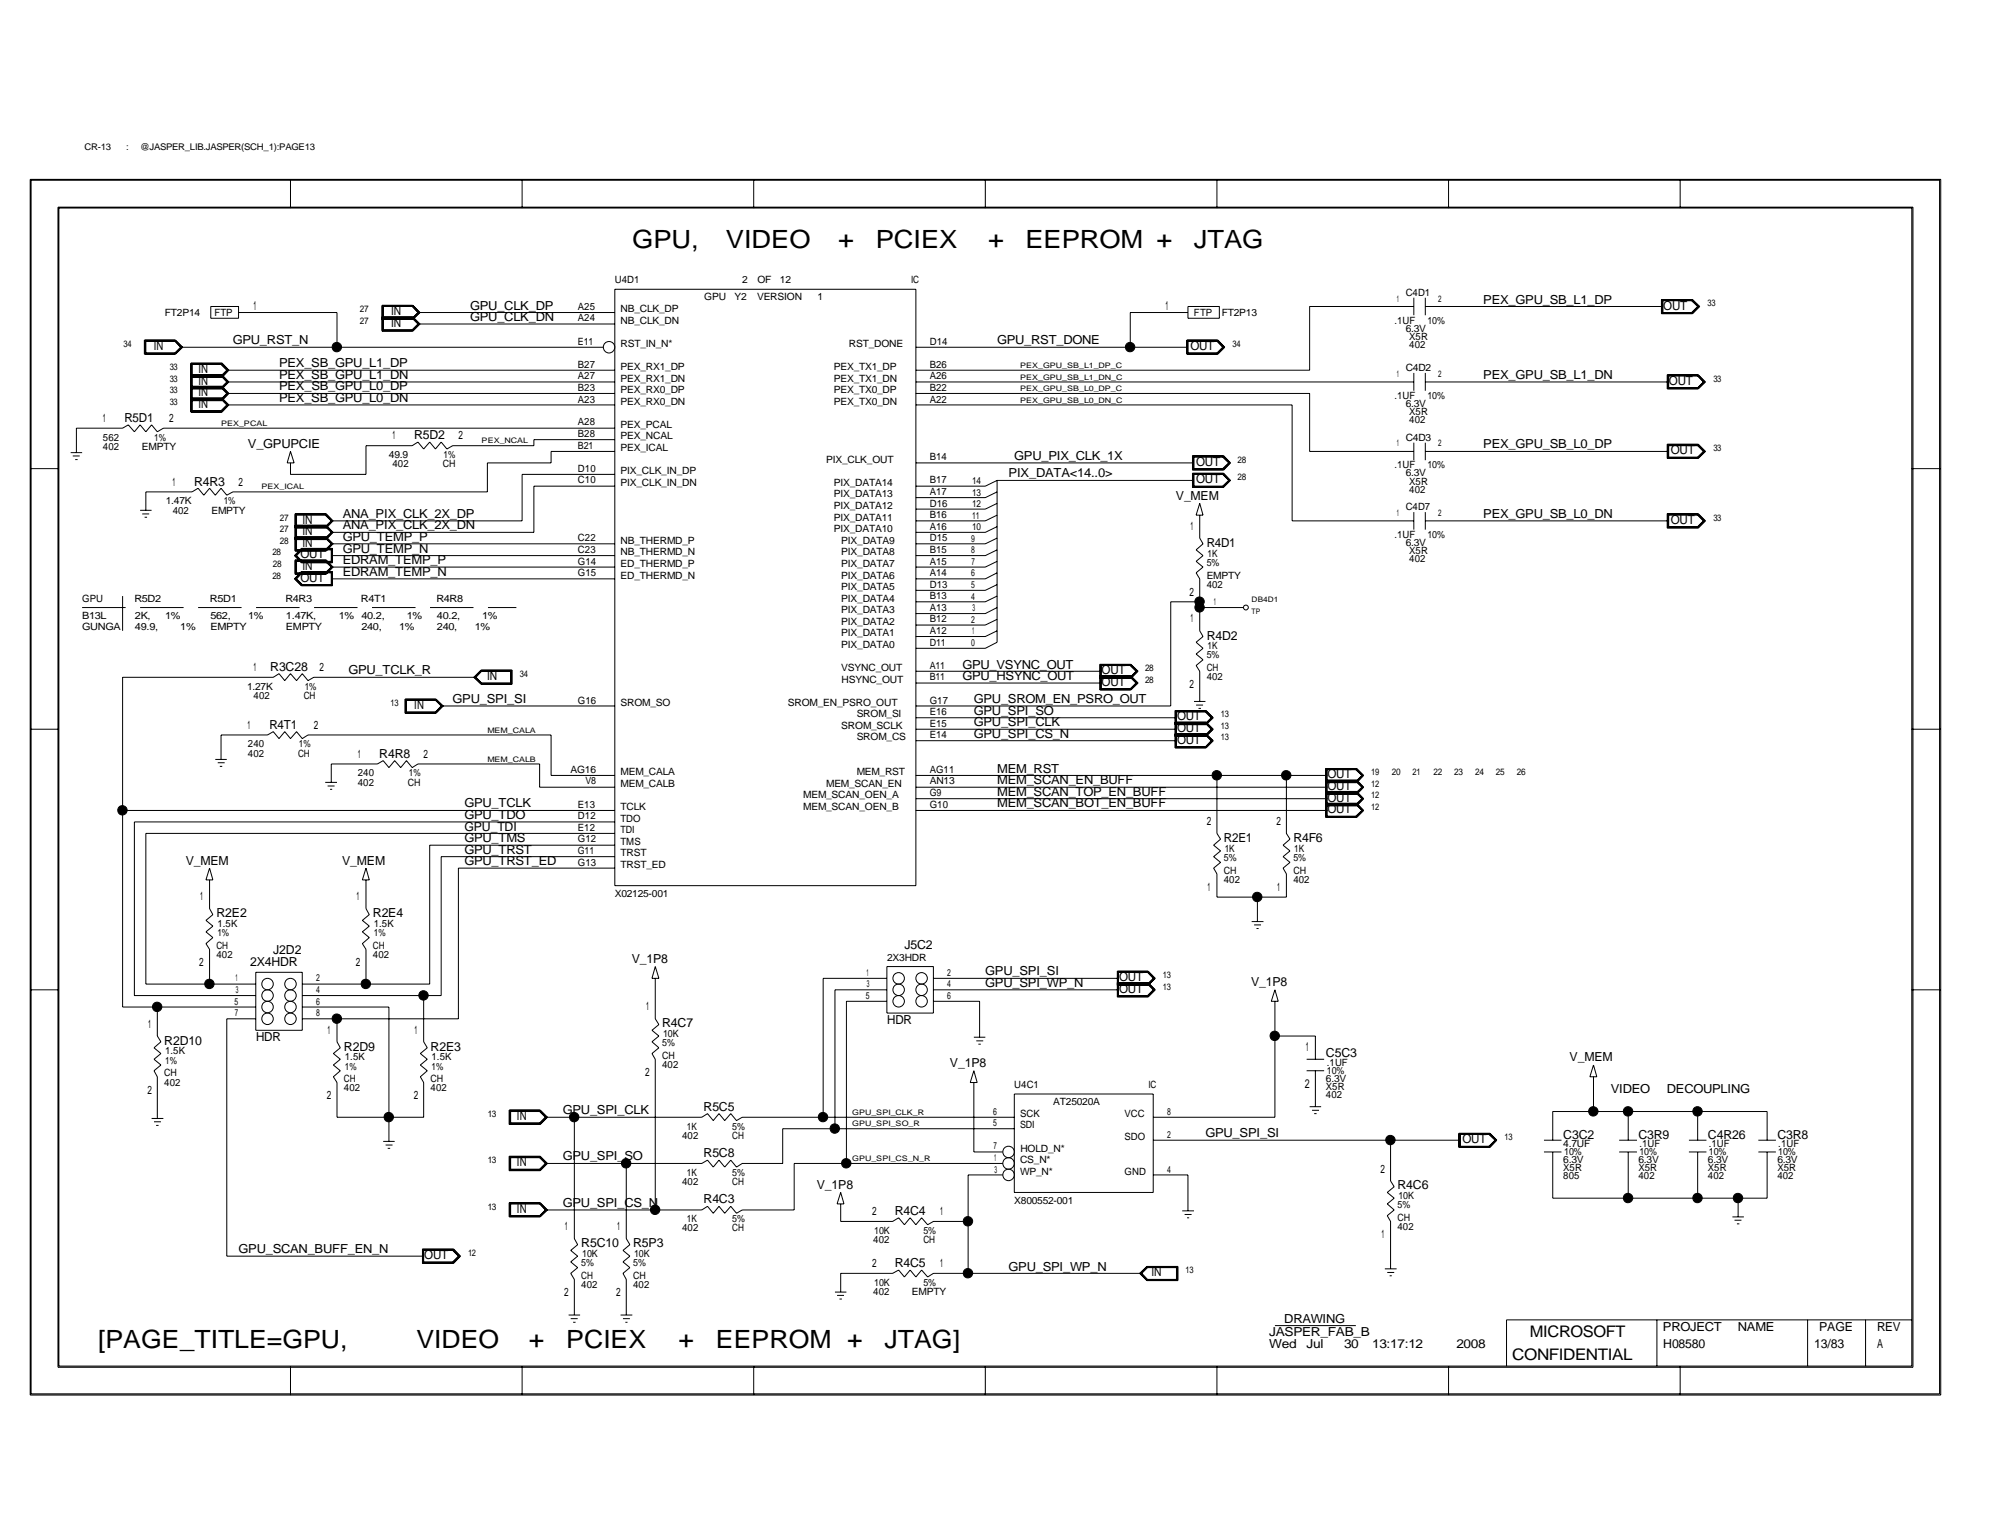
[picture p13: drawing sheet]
<svg xmlns="http://www.w3.org/2000/svg" width="279mm" height="216mm" viewBox="0 0 279 216" stroke-linecap="round" stroke-linejoin="round" font-family="sans-serif">
<defs><g id="words">
<g font-size="3.5">
<text x="88.6" y="34.8">GPU,</text>
<text x="101.8" y="34.8">VIDEO</text>
<text x="117.5" y="34.8">+</text>
<text x="122.8" y="34.8">PCIEX</text>
<text x="138.5" y="34.8">+</text>
<text x="143.8" y="34.8">EEPROM +</text>
<text x="167.4" y="34.8">JTAG</text>
<text x="13.8" y="189">[PAGE_TITLE=GPU,</text>
<text x="58.4" y="189">VIDEO</text>
<text x="74.1" y="189">+</text>
<text x="79.4" y="189">PCIEX</text>
<text x="95.1" y="189">+</text>
<text x="100.4" y="189">EEPROM +</text>
<text x="124" y="189">JTAG]</text>
</g>
<g font-size="2.2">
<text x="212" y="190.7">CONFIDENTIAL</text>
<text x="214.5" y="187.4">MICROSOFT</text>
</g>
<g font-size="1.7">
<text x="35.5" y="43.4">1</text>
<text x="54.8" y="45.8">IN</text>
<text x="54.8" y="44.2">IN</text>
<text x="65.9" y="45">GPU_CLK_DN</text>
<text x="65.9" y="43.4">GPU_CLK_DP</text>
<text x="163.4" y="43.4">1</text>
<text x="207.9" y="42.6">PEX_GPU_SB_L1_DP</text>
<text x="233.2" y="43.4">OUT</text>
<text x="21.5" y="49.1">IN</text>
<text x="27.8" y="52.3">IN</text>
<text x="27.8" y="53.9">IN</text>
<text x="32.6" y="48.3">GPU_RST_N</text>
<text x="39.1" y="53.1">PEX_SB_GPU_L1_DN</text>
<text x="39.1" y="51.5">PEX_SB_GPU_L1_DP</text>
<text x="139.8" y="48.3">GPU_RST_DONE</text>
<text x="166.9" y="49.1">OUT</text>
<text x="207.9" y="53.1">PEX_GPU_SB_L1_DN</text>
<text x="234" y="53.9">OUT</text>
<text x="17.4" y="59.1">R5D1</text>
<text x="27.8" y="57.2">IN</text>
<text x="27.8" y="55.5">IN</text>
<text x="39.1" y="56.4">PEX_SB_GPU_L0_DN</text>
<text x="39.1" y="54.7">PEX_SB_GPU_L0_DP</text>
<text x="34.8" y="62.8">V_GPUPCIE</text>
<text x="58" y="61.6">R5D2</text>
<text x="142.2" y="64.5">GPU_PIX_CLK_1X</text>
<text x="167.7" y="65.3">OUT</text>
<text x="207.9" y="62.9">PEX_GPU_SB_L0_DP</text>
<text x="234.2" y="63.7">OUT</text>
<text x="27.2" y="68.1">R4R3</text>
<text x="141.4" y="66.9">PIX_DATA&lt;14..0&gt;</text>
<text x="164.8" y="70.1">V_MEM</text>
<text x="167.7" y="67.7">OUT</text>
<text x="42.4" y="76.7">IN</text>
<text x="42.4" y="75.1">IN</text>
<text x="42.4" y="73.4">IN</text>
<text x="48" y="77.5">GPU_TEMP_N</text>
<text x="48" y="75.9">GPU_TEMP_P</text>
<text x="48" y="72.6">ANA_PIX_CLK_2X_DP</text>
<text x="48" y="74.2">ANA_PIX_CLK_2X_DN</text>
<text x="169.2" y="76.7">R4D1</text>
<text x="207.9" y="72.6">PEX_GPU_SB_L0_DN</text>
<text x="234.2" y="73.4">OUT</text>
<text x="42.1" y="81.5">OUT</text>
<text x="42.1" y="78.3">OUT</text>
<text x="42.4" y="79.9">IN</text>
<text x="48" y="80.7">EDRAM_TEMP_N</text>
<text x="48" y="79.1">EDRAM_TEMP_P</text>
<text x="169.2" y="89.7">R4D2</text>
<text x="37.9" y="94">R3C28</text>
<text x="48.9" y="94.5">GPU_TCLK_R</text>
<text x="68.3" y="95.3">IN</text>
<text x="134.9" y="93.7">GPU_VSYNC_OUT</text>
<text x="134.9" y="95.3">GPU_HSYNC_OUT</text>
<text x="154.4" y="94.5">OUT</text>
<text x="58.1" y="99.4">IN</text>
<text x="63.5" y="98.6">GPU_SPI_SI</text>
<text x="136.5" y="101.8">GPU_SPI_CLK</text>
<text x="136.5" y="100.2">GPU_SPI_SO</text>
<text x="136.5" y="98.6">GPU_SROM_EN_PSRO_OUT</text>
<text x="154.4" y="96.1">OUT</text>
<text x="165" y="101">OUT</text>
<text x="37.8" y="102.2">R4T1</text>
<text x="53.2" y="106.2">R4R8</text>
<text x="136.5" y="103.5">GPU_SPI_CS_N</text>
<text x="165" y="104.3">OUT</text>
<text x="165" y="102.7">OUT</text>
<text x="65.1" y="113.2">GPU_TCLK</text>
<text x="139.8" y="108.3">MEM_RST</text>
<text x="139.8" y="109.9">MEM_SCAN_EN_BUFF</text>
<text x="139.8" y="111.5">MEM_SCAN_TOP_EN_BUFF</text>
<text x="139.8" y="113.2">MEM_SCAN_BOT_EN_BUFF</text>
<text x="186.1" y="109.1">OUT</text>
<text x="186.1" y="112.4">OUT</text>
<text x="186.1" y="110.7">OUT</text>
<text x="65.1" y="114.8">GPU_TDO</text>
<text x="65.1" y="118.1">GPU_TMS</text>
<text x="65.1" y="119.7">GPU_TRST</text>
<text x="65.1" y="116.5">GPU_TDI</text>
<text x="171.6" y="118.1">R2E1</text>
<text x="181.3" y="118.1">R4F6</text>
<text x="186.1" y="114">OUT</text>
<text x="26" y="121.2">V_MEM</text>
<text x="48" y="121.2">V_MEM</text>
<text x="65.1" y="121.3">GPU_TRST_ED</text>
<text x="30.4" y="128.6">R2E2</text>
<text x="52.3" y="128.6">R2E4</text>
<text x="35.1" y="135.4">2X4HDR</text>
<text x="38.3" y="133.8">J2D2</text>
<text x="88.6" y="135">V_1P8</text>
<text x="126.8" y="133">J5C2</text>
<text x="138.1" y="136.7">GPU_SPI_SI</text>
<text x="156.9" y="137.5">OUT</text>
<text x="124.4" y="143.6">HDR</text>
<text x="138.1" y="138.3">GPU_SPI_WP_N</text>
<text x="156.9" y="139.1">OUT</text>
<text x="175.4" y="138.3">V_1P8</text>
<text x="23" y="146.5">R2D10</text>
<text x="35.9" y="146">HDR</text>
<text x="48.2" y="147.3">R2D9</text>
<text x="60.4" y="147.3">R2E3</text>
<text x="92.8" y="144">R4C7</text>
<text x="133.2" y="149.6">V_1P8</text>
<text x="183" y="147.3">1</text>
<text x="185.9" y="148.3">C5C3</text>
<text x="220" y="148.8">V_MEM</text>
<text x="98.6" y="155.7">R5C5</text>
<text x="182.9" y="152.5">2</text>
<text x="225.8" y="153.3">VIDEO</text>
<text x="233.7" y="153.3">DECOUPLING</text>
<text x="72.5" y="157">IN</text>
<text x="78.9" y="156.2">GPU_SPI_CLK</text>
<text x="169" y="159.5">GPU_SPI_SI</text>
<text x="205" y="160.3">OUT</text>
<text x="219.2" y="159.6">C3C2</text>
<text x="229.7" y="159.6">C3R9</text>
<text x="239.4" y="159.6">C4R26</text>
<text x="249.2" y="159.6">C3R8</text>
<text x="72.5" y="163.5">IN</text>
<text x="78.9" y="162.7">GPU_SPI_SO</text>
<text x="98.6" y="162.2">R5C8</text>
<text x="114.5" y="166.7">V_1P8</text>
<text x="195.9" y="166.8">R4C6</text>
<text x="72.5" y="170">IN</text>
<text x="78.9" y="169.2">GPU_SPI_CS_N</text>
<text x="98.6" y="168.7">R4C3</text>
<text x="125.4" y="170.3">R4C4</text>
<text x="33.4" y="175.7">GPU_SCAN_BUFF_EN_N</text>
<text x="59.5" y="176.5">OUT</text>
<text x="81.5" y="174.9">R5C10</text>
<text x="88.8" y="174.9">R5P3</text>
<text x="125.4" y="177.6">R4C5</text>
<text x="141.4" y="178.1">GPU_SPI_WP_N</text>
<text x="161.4" y="178.9">IN</text>
<text x="180" y="185.4">DRAWING</text>
<text x="177.9" y="189">Wed</text>
<text x="177.9" y="187.4">JASPER_FAB_B</text>
<text x="183.2" y="189">Jul</text>
<text x="188.4" y="189">30</text>
<text x="192.4" y="189">13:17:12</text>
<text x="204.2" y="189">2008</text>
<text x="233.1" y="186.6">PROJECT</text>
<text x="233.2" y="189">H08580</text>
<text x="243.6" y="186.6">NAME</text>
<text x="254.3" y="189">13/83</text>
<text x="255" y="186.6">PAGE</text>
<text x="263.1" y="189">A</text>
<text x="263.1" y="186.6">REV</text>
</g>
<g font-size="1.6">
<text x="14.4" y="59.2">1</text>
<text x="23.7" y="59.2">2</text>
<text x="55" y="61.6">1</text>
<text x="64.3" y="61.6">2</text>
<text x="24.2" y="68.1">1</text>
<text x="33.4" y="68.1">2</text>
<text x="166.9" y="74.3">1</text>
<text x="166.8" y="83.5">2</text>
<text x="166.9" y="87.2">1</text>
<text x="35.6" y="94.1">1</text>
<text x="44.8" y="94.1">2</text>
<text x="166.8" y="96.5">2</text>
<text x="34.7" y="102.2">1</text>
<text x="44" y="102.2">2</text>
<text x="50.2" y="106.3">1</text>
<text x="59.4" y="106.3">2</text>
<text x="169.2" y="115.7">2</text>
<text x="178.9" y="115.7">2</text>
<text x="169.3" y="124.9">1</text>
<text x="179.1" y="124.9">1</text>
<text x="28.1" y="126.2">1</text>
<text x="50" y="126.2">1</text>
<text x="27.9" y="135.5">2</text>
<text x="49.9" y="135.5">2</text>
<text x="90.6" y="141.6">1</text>
<text x="20.8" y="144.1">1</text>
<text x="45.9" y="144.9">1</text>
<text x="58.1" y="144.9">1</text>
<text x="20.7" y="153.3">2</text>
<text x="45.8" y="154.1">2</text>
<text x="58" y="154.1">2</text>
<text x="90.5" y="150.9">2</text>
<text x="193.5" y="164.4">2</text>
<text x="79.2" y="172.5">1</text>
<text x="86.5" y="172.5">1</text>
<text x="122.3" y="170.4">2</text>
<text x="131.8" y="170.4">1</text>
<text x="193.7" y="173.6">1</text>
<text x="122.3" y="177.7">2</text>
<text x="131.8" y="177.7">1</text>
<text x="79.1" y="181.7">2</text>
<text x="86.4" y="181.7">2</text>
</g>
<g font-size="1.4">
<text x="86.2" y="39.7">U4D1</text>
<text x="104.1" y="39.7">2</text>
<text x="106.2" y="39.7">OF</text>
<text x="109.3" y="39.7">12</text>
<text x="127.7" y="39.7">IC</text>
<text x="197.1" y="41.5">C4D1</text>
<text x="23.1" y="44.2">FT2P14</text>
<text x="30.1" y="44.2">FTP</text>
<text x="81" y="45">A24</text>
<text x="81" y="43.4">A25</text>
<text x="87" y="43.8">NB_CLK_DP</text>
<text x="87" y="45.4">NB_CLK_DN</text>
<text x="98.7" y="42.1">GPU</text>
<text x="103" y="42.1">Y2</text>
<text x="106.1" y="42.1">VERSION</text>
<text x="114.6" y="42.1">1</text>
<text x="167.4" y="44.2">FTP</text>
<text x="171.3" y="44.2">FT2P13</text>
<text x="195.5" y="45.4">.1UF</text>
<text x="197.1" y="46.5">6.3V</text>
<text x="197.6" y="47.7">X5R</text>
<text x="200.1" y="45.4">10%</text>
<text x="81" y="53.2">A27</text>
<text x="81" y="51.6">B27</text>
<text x="81" y="48.3">E11</text>
<text x="87" y="53.5">PEX_RX1_DN</text>
<text x="87" y="51.9">PEX_RX1_DP</text>
<text x="87" y="48.6">RST_IN_N*</text>
<text x="116.9" y="51.9">PEX_TX1_DP</text>
<text x="116.9" y="53.5">PEX_TX1_DN</text>
<text x="119" y="48.6">RST_DONE</text>
<text x="130.3" y="53.2">A26</text>
<text x="130.3" y="51.6">B26</text>
<text x="130.3" y="48.3">D14</text>
<text x="197.1" y="52">C4D2</text>
<text x="197.6" y="48.8">402</text>
<text x="81" y="59.6">A28</text>
<text x="81" y="56.4">A23</text>
<text x="81" y="54.8">B23</text>
<text x="87" y="55.1">PEX_RX0_DP</text>
<text x="87" y="56.7">PEX_RX0_DN</text>
<text x="87" y="60">PEX_PCAL</text>
<text x="116.9" y="56.7">PEX_TX0_DN</text>
<text x="116.9" y="55.1">PEX_TX0_DP</text>
<text x="130.3" y="56.4">A22</text>
<text x="130.3" y="54.8">B22</text>
<text x="195.5" y="55.9">.1UF</text>
<text x="197.1" y="57.1">6.3V</text>
<text x="197.6" y="59.4">402</text>
<text x="197.6" y="58.2">X5R</text>
<text x="200.1" y="55.9">10%</text>
<text x="14.4" y="63.1">402</text>
<text x="14.4" y="61.8">562</text>
<text x="19.9" y="63.1">EMPTY</text>
<text x="21.6" y="61.8">1%</text>
<text x="54.5" y="64.2">49.9</text>
<text x="55" y="65.5">402</text>
<text x="62.1" y="65.5">CH</text>
<text x="62.2" y="64.2">1%</text>
<text x="81" y="62.9">B21</text>
<text x="81" y="61.3">B28</text>
<text x="87" y="63.2">PEX_ICAL</text>
<text x="87" y="61.6">PEX_NCAL</text>
<text x="115.8" y="64.9">PIX_CLK_OUT</text>
<text x="130.3" y="64.5">B14</text>
<text x="195.5" y="65.7">.1UF</text>
<text x="197.1" y="61.8">C4D3</text>
<text x="200.1" y="65.7">10%</text>
<text x="23.2" y="70.7">1.47K</text>
<text x="31.4" y="70.7">1%</text>
<text x="81" y="67.8">C10</text>
<text x="81" y="66.2">D10</text>
<text x="87" y="66.5">PIX_CLK_IN_DP</text>
<text x="87" y="68.1">PIX_CLK_IN_DN</text>
<text x="116.9" y="68.1">PIX_DATA14</text>
<text x="116.9" y="69.7">PIX_DATA13</text>
<text x="116.9" y="71.3">PIX_DATA12</text>
<text x="130.3" y="71">D16</text>
<text x="130.3" y="69.4">A17</text>
<text x="130.3" y="67.8">B17</text>
<text x="136.3" y="71.1">12</text>
<text x="136.3" y="67.9">14</text>
<text x="136.3" y="69.5">13</text>
<text x="197.1" y="66.8">6.3V</text>
<text x="197.1" y="71.5">C4D7</text>
<text x="197.6" y="69.1">402</text>
<text x="197.6" y="67.9">X5R</text>
<text x="24.2" y="72">402</text>
<text x="29.6" y="72">EMPTY</text>
<text x="81" y="77.5">C23</text>
<text x="81" y="75.9">C22</text>
<text x="87" y="76.2">NB_THERMD_P</text>
<text x="87" y="77.9">NB_THERMD_N</text>
<text x="116.9" y="73">PIX_DATA11</text>
<text x="116.9" y="74.6">PIX_DATA10</text>
<text x="117.9" y="77.9">PIX_DATA8</text>
<text x="117.9" y="76.2">PIX_DATA9</text>
<text x="130.3" y="74.3">A16</text>
<text x="130.3" y="72.6">B16</text>
<text x="130.3" y="77.5">B15</text>
<text x="130.3" y="75.9">D15</text>
<text x="136.1" y="77.6">8</text>
<text x="136.1" y="75.9">9</text>
<text x="136.3" y="74.3">10</text>
<text x="136.3" y="72.7">11</text>
<text x="195.5" y="75.4">.1UF</text>
<text x="197.1" y="76.5">6.3V</text>
<text x="197.6" y="77.7">X5R</text>
<text x="200.1" y="75.4">10%</text>
<text x="81" y="80.8">G15</text>
<text x="81" y="79.2">G14</text>
<text x="87" y="81.1">ED_THERMD_N</text>
<text x="87" y="79.5">ED_THERMD_P</text>
<text x="117.9" y="82.7">PIX_DATA5</text>
<text x="117.9" y="79.5">PIX_DATA7</text>
<text x="117.9" y="81.1">PIX_DATA6</text>
<text x="130.3" y="82.4">D13</text>
<text x="130.3" y="80.8">A14</text>
<text x="130.3" y="79.2">A15</text>
<text x="136.1" y="80.8">6</text>
<text x="136.1" y="82.5">5</text>
<text x="136.2" y="79.2">7</text>
<text x="169.2" y="82.4">402</text>
<text x="169.2" y="79.3">5%</text>
<text x="169.2" y="81.1">EMPTY</text>
<text x="169.3" y="78">1K</text>
<text x="197.6" y="78.8">402</text>
<text x="11.5" y="84.3">GPU</text>
<text x="11.5" y="88.4">GUNGA</text>
<text x="11.5" y="86.8">B13L</text>
<text x="18.8" y="84.3">R5D2</text>
<text x="18.9" y="88.4">49.9,</text>
<text x="18.9" y="86.8">2K,</text>
<text x="23.2" y="86.8">1%</text>
<text x="25.3" y="88.4">1%</text>
<text x="29.4" y="84.3">R5D1</text>
<text x="29.5" y="88.4">EMPTY</text>
<text x="29.5" y="86.8">562,</text>
<text x="34.8" y="86.8">1%</text>
<text x="40" y="84.3">R4R3</text>
<text x="40.1" y="86.8">1.47K,</text>
<text x="40.1" y="88.4">EMPTY</text>
<text x="47.5" y="86.8">1%</text>
<text x="50.6" y="84.3">R4T1</text>
<text x="50.7" y="86.8">40.2,</text>
<text x="50.7" y="88.4">240,</text>
<text x="56" y="88.4">1%</text>
<text x="57" y="86.8">1%</text>
<text x="61.2" y="84.3">R4R8</text>
<text x="61.3" y="86.8">40.2,</text>
<text x="61.3" y="88.4">240,</text>
<text x="66.5" y="88.4">1%</text>
<text x="67.6" y="86.8">1%</text>
<text x="117.9" y="87.6">PIX_DATA2</text>
<text x="117.9" y="86">PIX_DATA3</text>
<text x="117.9" y="84.3">PIX_DATA4</text>
<text x="117.9" y="89.2">PIX_DATA1</text>
<text x="130.3" y="88.9">A12</text>
<text x="130.3" y="87.2">B12</text>
<text x="130.3" y="85.6">A13</text>
<text x="130.3" y="84">B13</text>
<text x="136.1" y="87.3">2</text>
<text x="136.1" y="84.1">4</text>
<text x="136.3" y="88.9">1</text>
<text x="136.3" y="85.7">3</text>
<text x="170.2" y="84.8">1</text>
<text x="117.9" y="90.8">PIX_DATA0</text>
<text x="117.9" y="94.1">VSYNC_OUT</text>
<text x="118" y="95.7">HSYNC_OUT</text>
<text x="130.3" y="95.4">B11</text>
<text x="130.3" y="90.5">D11</text>
<text x="130.3" y="93.8">A11</text>
<text x="136.1" y="90.6">0</text>
<text x="169.2" y="92.3">5%</text>
<text x="169.2" y="95.4">402</text>
<text x="169.2" y="94.1">CH</text>
<text x="169.3" y="91">1K</text>
<text x="34.6" y="96.7">1.27K</text>
<text x="35.6" y="98">402</text>
<text x="42.6" y="98">CH</text>
<text x="42.7" y="96.7">1%</text>
<text x="81" y="98.6">G16</text>
<text x="87" y="98.9">SROM_SO</text>
<text x="110.4" y="98.9">SROM_EN_PSRO_OUT</text>
<text x="120.1" y="100.6">SROM_SI</text>
<text x="130.3" y="98.6">G17</text>
<text x="130.3" y="101.9">E15</text>
<text x="130.3" y="100.2">E16</text>
<text x="34.8" y="104.8">240</text>
<text x="34.8" y="106.1">402</text>
<text x="41.8" y="106.1">CH</text>
<text x="41.9" y="104.8">1%</text>
<text x="117.9" y="102.2">SROM_SCLK</text>
<text x="120.1" y="103.8">SROM_CS</text>
<text x="130.3" y="103.5">E14</text>
<text x="50.2" y="108.8">240</text>
<text x="50.2" y="110.2">402</text>
<text x="57.2" y="110.2">CH</text>
<text x="57.3" y="108.8">1%</text>
<text x="80" y="108.4">AG16</text>
<text x="81" y="113.2">E13</text>
<text x="82.1" y="110">V8</text>
<text x="87" y="108.7">MEM_CALA</text>
<text x="87" y="110.3">MEM_CALB</text>
<text x="87" y="113.6">TCLK</text>
<text x="112.6" y="111.9">MEM_SCAN_OEN_A</text>
<text x="112.6" y="113.6">MEM_SCAN_OEN_B</text>
<text x="115.8" y="110.3">MEM_SCAN_EN</text>
<text x="120.1" y="108.7">MEM_RST</text>
<text x="130.3" y="108.4">AG11</text>
<text x="130.3" y="110">AN13</text>
<text x="130.3" y="111.6">G9</text>
<text x="130.3" y="113.2">G10</text>
<text x="81" y="119.7">G11</text>
<text x="81" y="116.5">E12</text>
<text x="81" y="114.9">D12</text>
<text x="81" y="118.1">G12</text>
<text x="87" y="115.2">TDO</text>
<text x="87" y="116.8">TDI</text>
<text x="87" y="118.4">TMS</text>
<text x="171.7" y="119.4">1K</text>
<text x="181.4" y="119.4">1K</text>
<text x="81" y="121.4">G13</text>
<text x="86.2" y="125.7">X02125-001</text>
<text x="87" y="121.7">TRST_ED</text>
<text x="87" y="120.1">TRST</text>
<text x="171.6" y="122.5">CH</text>
<text x="171.6" y="123.8">402</text>
<text x="171.6" y="120.7">5%</text>
<text x="181.3" y="123.8">402</text>
<text x="181.3" y="122.5">CH</text>
<text x="181.3" y="120.7">5%</text>
<text x="30.5" y="130">1.5K</text>
<text x="30.5" y="131.3">1%</text>
<text x="52.4" y="130">1.5K</text>
<text x="52.4" y="131.3">1%</text>
<text x="30.4" y="133.1">CH</text>
<text x="30.4" y="134.3">402</text>
<text x="33" y="137.6">1</text>
<text x="44.3" y="137.6">2</text>
<text x="52.3" y="133.1">CH</text>
<text x="52.3" y="134.3">402</text>
<text x="121.5" y="136.8">1</text>
<text x="124.4" y="134.7">2X3HDR</text>
<text x="132.8" y="136.8">2</text>
<text x="32.9" y="140.8">5</text>
<text x="32.9" y="142.5">7</text>
<text x="33.1" y="139.2">3</text>
<text x="44.3" y="139.2">4</text>
<text x="44.3" y="142.5">8</text>
<text x="44.3" y="140.8">6</text>
<text x="121.4" y="140">5</text>
<text x="121.5" y="138.4">3</text>
<text x="132.8" y="138.4">4</text>
<text x="132.8" y="140">6</text>
<text x="23.2" y="147.8">1.5K</text>
<text x="23.2" y="149.1">1%</text>
<text x="48.3" y="148.6">1.5K</text>
<text x="48.3" y="149.9">1%</text>
<text x="60.5" y="149.9">1%</text>
<text x="60.5" y="148.6">1.5K</text>
<text x="92.8" y="146.7">5%</text>
<text x="92.8" y="148.5">CH</text>
<text x="92.8" y="149.8">402</text>
<text x="93" y="145.4">10K</text>
<text x="186" y="149.4">.1UF</text>
<text x="23" y="152.2">402</text>
<text x="23" y="150.9">CH</text>
<text x="48.2" y="153">402</text>
<text x="48.2" y="151.7">CH</text>
<text x="60.4" y="151.7">CH</text>
<text x="60.4" y="153">402</text>
<text x="142.2" y="152.5">U4C1</text>
<text x="147.7" y="154.9">AT25020A</text>
<text x="161" y="152.5">IC</text>
<text x="185.9" y="152.9">X5R</text>
<text x="185.9" y="151.7">6.3V</text>
<text x="185.9" y="154">402</text>
<text x="186" y="150.6">10%</text>
<text x="95.6" y="159.7">402</text>
<text x="96.3" y="158.4">1K</text>
<text x="102.7" y="158.4">5%</text>
<text x="102.7" y="159.7">CH</text>
<text x="139.2" y="156.3">6</text>
<text x="139.2" y="157.9">5</text>
<text x="139.3" y="161.1">7</text>
<text x="143" y="158.2">SDI</text>
<text x="143" y="156.6">SCK</text>
<text x="143" y="161.5">HOLD_N*</text>
<text x="157.6" y="159.8">SDO</text>
<text x="157.6" y="156.6">VCC</text>
<text x="163.6" y="159.5">2</text>
<text x="163.6" y="156.3">8</text>
<text x="219.2" y="160.8">4.7UF</text>
<text x="219.3" y="161.9">10%</text>
<text x="229.8" y="161.9">10%</text>
<text x="229.8" y="160.8">.1UF</text>
<text x="239.6" y="160.8">.1UF</text>
<text x="239.6" y="161.9">10%</text>
<text x="249.3" y="161.9">10%</text>
<text x="249.3" y="160.8">.1UF</text>
<text x="95.6" y="166.2">402</text>
<text x="96.3" y="164.8">1K</text>
<text x="102.7" y="164.8">5%</text>
<text x="102.7" y="166.2">CH</text>
<text x="139.4" y="162.7">1</text>
<text x="139.4" y="164.4">3</text>
<text x="143" y="164.7">WP_N*</text>
<text x="143" y="163.1">CS_N*</text>
<text x="157.6" y="164.7">GND</text>
<text x="163.6" y="164.4">4</text>
<text x="219.2" y="165.4">805</text>
<text x="219.2" y="164.2">X5R</text>
<text x="219.2" y="163.1">6.3V</text>
<text x="229.7" y="164.2">X5R</text>
<text x="229.7" y="163.1">6.3V</text>
<text x="229.7" y="165.4">402</text>
<text x="239.4" y="165.4">402</text>
<text x="239.4" y="164.2">X5R</text>
<text x="239.4" y="163.1">6.3V</text>
<text x="249.2" y="164.2">X5R</text>
<text x="249.2" y="163.1">6.3V</text>
<text x="249.2" y="165.4">402</text>
<text x="95.6" y="172.6">402</text>
<text x="96.3" y="171.4">1K</text>
<text x="102.7" y="172.6">CH</text>
<text x="102.7" y="171.4">5%</text>
<text x="122.6" y="173">10K</text>
<text x="129.5" y="173">5%</text>
<text x="142.2" y="168.7">X800552-001</text>
<text x="195.9" y="169.4">5%</text>
<text x="195.9" y="172.5">402</text>
<text x="195.9" y="171.2">CH</text>
<text x="196" y="168.1">10K</text>
<text x="81.5" y="179.3">CH</text>
<text x="81.5" y="177.5">5%</text>
<text x="81.6" y="176.2">10K</text>
<text x="88.8" y="179.3">CH</text>
<text x="88.8" y="177.5">5%</text>
<text x="88.9" y="176.2">10K</text>
<text x="122.4" y="174.3">402</text>
<text x="129.5" y="174.3">CH</text>
<text x="81.5" y="180.6">402</text>
<text x="88.8" y="180.6">402</text>
<text x="122.4" y="181.6">402</text>
<text x="122.6" y="180.3">10K</text>
<text x="127.8" y="181.6">EMPTY</text>
<text x="129.5" y="180.3">5%</text>
</g>
<g font-size="1.3">
<text x="11.9" y="21">CR-13</text>
<text x="17.7" y="21">:</text>
<text x="19.6" y="21">@JASPER_LIB.JASPER(SCH_1):PAGE13</text>
<text x="50.5" y="45.4">27</text>
<text x="50.5" y="43.8">27</text>
<text x="195.8" y="42.3">1</text>
<text x="201.6" y="42.3">2</text>
<text x="239.4" y="42.9">33</text>
<text x="17.3" y="48.6">34</text>
<text x="23.8" y="53.5">33</text>
<text x="23.8" y="51.9">33</text>
<text x="172.8" y="48.6">34</text>
<text x="195.8" y="52.8">1</text>
<text x="201.6" y="52.8">2</text>
<text x="240.2" y="53.5">33</text>
<text x="23.8" y="56.7">33</text>
<text x="23.8" y="55.1">33</text>
<text x="173.5" y="64.9">28</text>
<text x="195.8" y="62.6">1</text>
<text x="201.6" y="62.6">2</text>
<text x="240.2" y="63.2">33</text>
<text x="173.5" y="67.3">28</text>
<text x="38.2" y="77.9">28</text>
<text x="39.2" y="73">27</text>
<text x="39.2" y="74.6">27</text>
<text x="39.2" y="76.2">28</text>
<text x="195.8" y="72.3">1</text>
<text x="201.6" y="72.3">2</text>
<text x="240.2" y="73">33</text>
<text x="38.2" y="81.1">28</text>
<text x="38.3" y="79.5">28</text>
<text x="72.9" y="94.9">34</text>
<text x="160.5" y="95.7">28</text>
<text x="160.5" y="94.1">28</text>
<text x="54.7" y="98.9">13</text>
<text x="171.2" y="100.6">13</text>
<text x="171.2" y="102.2">13</text>
<text x="171.2" y="103.8">13</text>
<text x="192.2" y="110.3">12</text>
<text x="192.2" y="111.9">12</text>
<text x="192.2" y="113.6">12</text>
<text x="192.2" y="108.7">19</text>
<text x="195.1" y="108.7">20</text>
<text x="198" y="108.7">21</text>
<text x="201" y="108.7">22</text>
<text x="203.9" y="108.7">23</text>
<text x="206.8" y="108.7">24</text>
<text x="209.7" y="108.7">25</text>
<text x="212.6" y="108.7">26</text>
<text x="163" y="137.1">13</text>
<text x="163" y="138.7">13</text>
<text x="68.4" y="156.6">13</text>
<text x="210.9" y="159.8">13</text>
<text x="68.4" y="163.1">13</text>
<text x="68.4" y="169.6">13</text>
<text x="65.6" y="176.1">12</text>
<text x="166.2" y="178.5">13</text>
</g>
<g font-size="1.1">
<text x="143" y="53.2">PEX_GPU_SB_L1_DN_C</text>
<text x="143" y="51.6">PEX_GPU_SB_L1_DP_C</text>
<text x="31" y="59.7">PEX_PCAL</text>
<text x="143" y="54.8">PEX_GPU_SB_L0_DP_C</text>
<text x="143" y="56.5">PEX_GPU_SB_L0_DN_C</text>
<text x="67.5" y="62.1">PEX_NCAL</text>
<text x="36.7" y="68.6">PEX_ICAL</text>
<text x="175.5" y="84.4">DB4D1</text>
<text x="175.5" y="86">TP</text>
<text x="68.3" y="106.8">MEM_CALB</text>
<text x="68.3" y="102.7">MEM_CALA</text>
<text x="119.5" y="157.9">GPU_SPI_SO_R</text>
<text x="119.5" y="156.3">GPU_SPI_CLK_R</text>
<text x="119.5" y="162.8">GPU_SPI_CS_N_R</text>
</g>
</g></defs>
<path d="M11.5 85.2h60.9M17.2 83.6v4.8" fill="none" stroke="#000" stroke-width=".14" stroke-dasharray="6.1 2" stroke-linecap="butt"/>
<g fill="none" stroke="#000" stroke-width=".14">
<path d="M4.2 25.1h267.9v170.5h-267.9zM4.4 25.3h267.5v170.1h-267.5zM8.1 29h260.1v162.7h-260.1zM8.3 29.2h259.7v162.3h-259.7zM40.7 25.1v4.1M73.2 25.1v4.1M105.7 25.1v4.1M138.1 25.1v4.1M170.6 25.1v4.1M203.1 25.1v4.1M235.5 25.1v4.1M20.2 47.7h4.4l1 1-1 1h-4.4z"/>
<path d="M20.3 47.7h4.3l.9 1-.9 .9h-4.3zM20.4 47.8h4.2l.8 .9-.8 .8h-4.2zM20.4 47.8h4.1l.8 .9-.8 .8h-4.1zM25.3 48.7h59.3M26.8 52.5h4.3l1 1.1-1 .9h-4.3M26.8 52.9h4.3l1-1-1-1h-4.3v6.9h4.3l1-1-1-1h-4.3M26.8 54.1h4.3l1 1.1-1 1h-4.3M26.8 52.6h4.3l.9 1-.9 .9h-4.3M26.8 52.9h4.3l.9-1-.9-.9h-4.3v6.7h4.3l.9-.9-.9-1h-4.3M26.8 54.2h4.3l.9 1-.9 .9h-4.3M26.9 52.7h4.1l.9 .9-.9 .8h-4.1M26.9 52.8h4.1l.9-.9-.9-.8h-4.1v6.6h4.1l.9-.9-.9-.9h-4.1"/>
<path d="M26.9 54.3h4.1l.9 .9-.9 .8h-4.1M26.9 54.4h4.1M26.9 52.7h4.1M26.9 56h4.1M29.5 43h3.9v1.6h-3.9zM31 52.7l.8 .9M31 54.4l.8 .8M31 56l.8 .8M31.8 51.9h54.4M31.8 53.6h54.4M31.8 55.2h54.4M31.8 56.8h54.4"/>
<path d="M31.8 51.9l-.8-.8h-4.1v6.5h4.1l.8-.8M31.8 53.6l-.8 .8M31.8 51.9l-.8 .8M31.8 55.2l-.8 .8M33.4 43.8h13.8v4.9M53.6 44.4h4.3l1 1-1 1h-4.3v-3.6h4.3l1 1-1 1h-4.3M53.6 44.5h4.3l.9 .9-.9 1h-4.3v-3.6h4.3l.9 1-.9 .9h-4.3M53.7 44.5h4.1l.9 .9-.9 .9h-4.1v-3.4h4.1l.9 .9-.9 .9h-4.1M53.7 44.6h4.1M57.8 44.6l.8 .8M58.6 43.8h27.6M58.6 43.8l-.8-.8h-4.1v3.2h4.1l.8-.8"/>
<path d="M58.6 45.4h27.6M58.6 43.8l-.8 .8M86.2 40.6h42.2v83.6h-42.2zM128.4 53.6h69.8M128.4 55.2h55.2v8.1h14.6M128.4 56.8h52.7v16.2h17.1M128.4 48.7h38.1M166.4 47.7h4.3l1 1-1 1h-4.3zM166.4 47.7h4.3l.9 1-.9 .9h-4.3zM166.5 47.8h4.1l.9 .9-.9 .8h-4.1zM166.5 43.8h-8v4.9M166.5 43h4.4v1.6h-4.4z"/>
<path d="M166.5 47.8h4.1l.8 .9-.8 .8h-4.1zM198.2 43h-14.6v8.9h-55.2M198.2 41.7v2.5M198.2 52.3v2.5M199.8 43h33.3M199.8 53.6h34.1M199.8 41.7v2.5M199.8 52.3v2.5M232.9 42h4.4l1 1-1 1h-4.4zM233 42h4.2l1 1-1 .9h-4.2zM233 42.1h4.2l.9 .9-.9 .9h-4.2zM233.1 42.2h4.1l.8 .8-.8 .8h-4.1z"/>
<path d="M233.7 52.5h4.4l1 1.1-1 .9h-4.4zM233.8 52.6h4.2l1 1-1 .9h-4.2zM233.8 52.7h4.2l.9 .9-.9 .8h-4.2zM233.9 52.7h4.1l.8 .9-.8 .8h-4.1zM4.2 65.7h4.1M9.9 63.5h1.6M10.2 63.9h1M10.5 64.4h.4M19.6 71.5h1.7M19.9 72.1h1M20.3 72.5h.3M40.7 63.3l.5 1.6h-.9z"/>
<path d="M41.4 74h4.3l1-1-1-1h-4.3v5.3h4.3l1-1.1-1-.9h-4.3M41.4 78.5h4.3l1 1-1 1h-4.3zM41.4 73.6h4.3l1 1-1 1h-4.3M41.4 74h4.3l.9-1-.9-.9h-4.3v5.1h4.3l.9-1-.9-.9h-4.3M41.4 78.6h4.3l.9 .9-.9 .9h-4.3zM41.4 73.7h4.3l.9 .9-.9 1h-4.3M41.4 77.9l.9-.9h4.2v1.8h-4.2zM41.5 73.9h4.1l.9-.9-.9-.9h-4.1v5h4.1l.9-.9-.9-.8h-4.1M41.5 78.6h4.1l.9 .9-.9 .9h-4.1zM41.5 73.7h4.1l.9 .9-.9 .9h-4.1M41.6 73.8h4M41.6 75.4h4"/>
<path d="M42.2 76.9h4.4v2h-4.4l-.9-1zM42.3 77h4.3v1.8h-4.3l-.9-.9zM42.4 77.1l-.8 .8 .8 .8M45.6 73.8l.8 .8M45.6 75.4l.8 .8M45.6 78.7l.8 .8M46.4 73l-.8-.8h-4v4.9h4.8v1.6h-4.8v1.6h4.8v1.7h-4l-.8-.8 .8-.9M46.4 76.2h39.8M46.4 77.9h39.8M46.4 79.5h39.8M46.4 73l-.8 .8M46.4 74.6l-.8 .8"/>
<path d="M46.4 76.2l-.8 .9M46.4 79.5l-.8 .8M86.2 63.3h-8.9v1.6h-9v4.1h-35.7l-.8 .4-.8-.9-.8 .9-.8-.9-.8 .9-.8-.9-.9 .5h-6.5v2.5M86.2 61.6h-11.4v.9h-11.3l-.8 .4-.9-.9-.8 .9-.8-.9-.8 .9-.8-.9-.8 .5h-6.5v4h-10.6v-1.6M86.2 60h-63.3l-.8 .5-.8-.9-.9 .9-.8-.9-.8 .9-.8-.9-.8 .4h-6.5v3.5M86.2 68.2h-11.4v6.4h-28.4M86.2 66.5h-13v6.5h-26.8M128.4 64.9h39M139.8 67.4l-1.7 .8h-9.7M139.8 75.4l-1.7 .8h-9.7M139.8 77.1l-1.7 .8h-9.7M139.8 78.7l-1.7 .8h-9.7"/>
<path d="M139.8 69l-1.7 .8h-9.7M139.8 70.6l-1.7 .8h-9.7M139.8 72.2l-1.7 .8h-9.7M139.8 73.8l-1.7 .8h-9.7M139.8 67.4v22.6l-1.7 .9h-9.7M139.8 67.4h27.6M167.2 63.9h4.3l1 1-1 1h-4.3zM167.2 66.3h4.3l1 1.1-1 .9h-4.3zM167.2 64h4.3l.9 .9-.9 .9h-4.3zM167.2 66.4h4.3l.9 1-.9 .9h-4.3zM167.3 64h4.1l.9 .9-.9 .9h-4.1zM167.3 66.5h4.1l.9 .9-.9 .8h-4.1z"/>
<path d="M167.4 66.5h4l.9 .9-.9 .8h-4zM167.4 64.1h4l.9 .8-.9 .8h-4zM168.2 72.2v3.2l.5 .8-1 .9 1 .8-1 .8 1 .8-1 .8 .5 .9v7.2l.5 .8-1 .8 1 .9-1 .8 1 .8-1 .8 .5 .8v4.2M168.2 70.6l.5 1.6h-1zM198.2 62.1v2.4M198.2 71.8v2.5M199.8 63.3h34.1M199.8 73h34.1M199.8 62.1v2.4M199.8 71.8v2.5M233.7 62.3h4.4l1 1-1 1h-4.4zM233.7 72h4.4l1 1-1 1h-4.4z"/>
<path d="M233.8 62.3h4.2l1 1-1 .9h-4.2zM233.8 72.1h4.2l1 .9-1 1h-4.2zM233.8 62.4h4.2l.9 .9-.9 .8h-4.2zM233.8 72.1h4.2l.9 .9-.9 .9h-4.2zM233.9 72.2h4.1l.8 .8-.8 .8h-4.1zM233.9 62.5h4.1l.8 .8-.8 .8h-4.1zM268 65.7h4.1M41.4 81.2l.9-.9h4.2v1.7h-4.2zM42.2 80.1h4.4v2h-4.4l-.9-.9zM42.3 80.2h4.3v1.9h-4.3l-.9-.9zM46.4 81.2h39.8M56.8 98h4.3l1 1-1 1h-4.3z"/>
<path d="M56.9 98h4.2l.9 1-.9 .9h-4.2zM56.9 98.1h4.1l.9 .9-.9 .9h-4.1zM57 98.2h4l.8 .8-.8 .8h-4zM61.8 99h24.4M66.7 95h-22.7l-.8 .4-.8-1-.8 1-.9-1-.8 1-.8-1-.8 .6h-21.1v46.2h18.7M67.4 93.9h4.4v2h-4.4l-1-.9zM67.5 94h4.2v1.9h-4.2l-1-.9zM67.5 94.1h4.1v1.7h-4.1l-.9-.8zM67.5 94.1h4.1v1.7h-4.1l-.8-.8zM128.4 95.8h26M128.4 94.1h26M139.8 80.3l-1.7 .9h-9.7"/>
<path d="M139.8 82l-1.7 .8h-9.7M139.8 83.6l-1.7 .8h-9.7M139.8 85.2l-1.7 .8h-9.7M139.8 88.4l-1.7 .8h-9.7M139.8 86.8l-1.7 .8h-9.7M154.2 94.7h4.3l1.1 1.1-1.1 .9h-4.3v-3.6h4.3l1.1 1-1.1 1h-4.3M154.3 94.8h4.2l.9 1-.9 .9h-4.2v-3.5h4.2l.9 .9-.9 1h-4.2M154.3 94.9h4.2l.8 .9-.8 .8h-4.2v-3.3h4.2l.8 .8-.8 .9h-4.2M154.4 95h4.1M154.4 93.3h4.1l.8 .8-.8 .9 .8 .8-.8 .8h-4.1zM167.4 98.3h1.6M167.7 98.8h1"/>
<path d="M168 99.3h.4M168.2 85.2h6.1M168.2 84.4h-4.1v14.6h-35.7M4.2 102.2h4.1M17.2 113.6h69M30.2 106.5h1.6M30.5 106.9h1M30.8 107.4h.4M31 106.5v-3.5h6.5l.8-.4 .8 .9 .8-.9 .8 .9 .9-.9 .8 .9 .8-.5h34.1v5.7h8.9M45.6 109.7h1.6M45.9 110.2h1M46.3 110.7h.3"/>
<path d="M46.4 109.7v-2.6h6.5l.8-.5 .8 1 .8-1 .9 1 .8-1 .8 1 .8-.5h17v3.3h10.6M86.2 116.8h-65.8v21.2h15.5M86.2 118.5h-26v19.5h-17.8M86.2 115.2h-67.4v24.4h17.1M128.4 100.6h36.5M128.4 102.2h36.5M128.4 103.8h36.5M128.4 108.7h57.7M128.4 110.4h57.7M128.4 112h57.7M128.4 113.6h57.7M164.7 101.6h4.4l1-1-1-1h-4.4v5.3h4.4l1-1.1-1-.9h-4.4"/>
<path d="M164.7 101.2h4.4l1 1-1 1.1h-4.4M164.8 101.6h4.2l1-1-1-.9h-4.2v5.1h4.2l1-1-1-.9h-4.2M164.8 101.3h4.2l1 .9-1 1h-4.2M164.8 101.5h4.2l.9-.9-.9-.9h-4.2v5h4.2l.9-.9-.9-.8h-4.2M164.8 101.3h4.2l.9 .9-.9 .9h-4.2M164.9 101.4h4.1M164.9 103h4.1M169 101.4l.8-.8-.8-.8h-4.1v4.9h4.1l.8-.9-.8-.8M169 101.4l.8 .8-.8 .8M170.6 108.7v8.1l.5 .8-1 .9 1 .8-1 .8 1 .8-1 .8 .5 .8v3.3h9.7v-3.3l-.4-.8 .9-.8-.9-.8 .9-.8-.9-.8 .9-.9-.5-.8v-8.1M185.8 109.7h4.4l1-1-1-1h-4.4v6.9h4.4l1-1-1-1h-4.4M185.8 109.3h4.4l1 1.1-1 1h-4.4"/>
<path d="M185.8 111h4.4l1 1-1 1h-4.4M185.9 109.7h4.3l.9-1-.9-.9h-4.3v6.8h4.3l.9-1-.9-1h-4.3M185.9 109.4h4.3l.9 1-.9 .9h-4.3M185.9 111h4.3l.9 1-.9 .9h-4.3M186 109.6h4.1l.9-.9-.9-.8h-4.1v6.6h4.1l.9-.9-.9-.9h-4.1M186 109.5h4.1l.9 .9-.9 .9h-4.1M186 111.1h4.1l.9 .9-.9 .9h-4.1M186.1 109.6h4M186.1 111.2h4M186.1 112.8h4M190.1 109.6l.8-.9-.8-.8h-4v6.5h4l.8-.8-.8-.8M190.1 109.6l.8 .8-.8 .8"/>
<path d="M190.1 111.2l.8 .8-.8 .8M268 102.2h4.1M4.2 138.8h4.1M29.4 123.4v4l.4 .8-.9 .8 .9 .8-.9 .8 .9 .8-.9 .9 .5 .8v4.9M29.4 121.7l.4 1.7h-.9zM35.9 136.3h6.5v8.1h-6.5zM51.3 121.7l.5 1.7h-1zM51.3 123.4v4l.5 .8-1 .8 1 .8-1 .8 1 .8-1 .9 .5 .8v4.9M59.4 139.6v6.4l.5 .9-1 .8 1 .8-1 .8 1 .8-1 .9 .5 .8v4.8h-12.2v-4.8l-.5-.8 1-.9-1-.8 1-.8-1-.8 1-.8-.5-.9v-3.2M86.2 120.1h-24.4v19.5h-19.4M86.2 121.7h-21.9v21.1h-21.9M91.9 135.5l.5 1.7h-1z"/>
<path d="M91.9 137.2v5.6l.5 .8-1 .8 1 .8-1 .8 1 .9-1 .8 .5 .8v21.1M124.3 135.5h6.6v6.5h-6.6zM124.3 137.2h-8.9v19.4M124.3 138.8h-7.2v19.4M130.9 137.2h25.9M130.9 138.8h25.9M156.6 137.8h4.4l1 1-1 1h-4.4v-3.7h4.4l1 1.1-1 .9h-4.4M156.7 137.8h4.3l.9 1-.9 .9h-4.3v-3.5h4.3l.9 1-.9 .9h-4.3M156.8 137.9h4.1l.9 .9-.9 .9h-4.1v-3.4h4.1l.9 .9-.9 .8h-4.1M156.8 138h4.1M156.8 136.3h4.1l.8 .9-.8 .8 .8 .8-.8 .8h-4.1zM175.5 129.2h1.6"/>
<path d="M175.8 129.7h1M176.1 130.2h.3M176.3 125.8v3.4M178.7 138.8l.5 1.6h-1zM268 138.8h4.1M21.3 156.8h1.6M21.6 157.3h1M21.9 157.8h.3M22.1 141.2v4l.5 .8-1 .9 1 .8-1 .8 1 .8-1 .8 .5 .9v5.8M35.9 142.8h-4.1v33.3h27.6M42.4 141.2h12.1v18.8M71.4 155.6h4.3l1.1 1-1.1 1h-4.3z"/>
<path d="M71.5 155.7h4.2l1 .9-1 1h-4.2zM71.5 155.7h4.2l.8 .9-.8 .9h-4.2zM71.6 155.8h4l.9 .8-.9 .8h-4zM76.5 156.6h21.9l.8-.5 .8 1 .8-1 .8 1 .8-1 .9 1 .8-.5h38.1M80.5 156.6v17.1l.5 .8-1 .8 1 .8-1 .8 1 .8-1 .8 .5 .9v5M124.3 140.4h-5.6v22.7M130.9 140.4h6.4v5M136.5 151.8v9.7h4.1M136.5 145.4h1.6M136.5 150.1l.5 1.7h-1zM136.9 145.9h.9M137.2 146.4h.3"/>
<path d="M142.2 153.4h19.5v13.8h-19.5zM142.2 158.2h-32.5v4.9h-5.6l-.8 .5-.9-1-.8 1-.8-1-.8 1-.8-1-.8 .5h-21.9M161.7 159.9h43M178.7 145.2h5.7v3.3M178.7 140.4v16.2h-17M183.2 150.1h2.4M183.2 148.5h2.4M183.6 155.2h1.6M183.9 155.7h1M184.2 156.1h.4M184.4 150.1v5.1M194.9 159.9v5.7l.6 .8-1 .8 1 .8-1 .8 1 .8-1 .8 .4 .8v6.7"/>
<path d="M204.5 158.9h4.4l.9 1-.9 1h-4.4zM204.6 158.9h4.2l1 1-1 .9h-4.2zM204.6 159h4.2l.9 .9-.9 .8h-4.2zM204.7 159h4l.9 .9-.9 .8h-4zM216.5 159.9h2.4M217.7 159.9v-4.1h30v4.1M223.4 149.3l.5 1.7h-1zM223.4 151v4.8M227 159.9h2.5M228.3 155.8v4.1M236.8 159.9h2.4M238 155.8v4.1"/>
<path d="M246.5 159.9h2.5M53.7 160h1.6M54.1 160.5h.9M54.4 161h.3M59.2 175.1h4.4l1 1-1 1h-4.4zM59.3 175.2h4.2l1 .9-1 .9h-4.2zM59.4 175.2h4.1l.9 .9-.9 .9h-4.1zM59.4 175.3h4.1l.8 .8-.8 .8h-4.1zM71.4 168.6h4.3l1.1 1-1.1 1h-4.3zM71.4 162.1h4.3l1.1 1-1.1 1h-4.3zM71.5 162.2h4.2l1 .9-1 .9h-4.2zM71.5 168.7h4.2l1 .9-1 1h-4.2z"/>
<path d="M71.5 162.2h4.2l.8 .9-.8 .9h-4.2zM71.5 168.7h4.2l.8 .9-.8 .9h-4.2zM71.6 168.8h4l.9 .8-.9 .8h-4zM71.6 162.3h4l.9 .8-.9 .8h-4zM87.8 163.1v10.6l.5 .8-1 .8 1 .8-1 .8 1 .8-1 .8 .5 .9v5M117.9 168.8v2.4h7.2l.9-.5 .8 1 .8-1 .8 1 .8-1 .8 1 .9-.5h4.8M117.9 167.2l.4 1.6h-1zM140.6 164.7h-4.9v13.8M140.6 163.1h-29.3v6.5h-7.2l-.8 .5-.9-1-.8 1-.8-1-.8 1-.8-1-.8 .5h-21.9M159.8 178.5l1-1h4.3v2h-4.3zM159.9 178.5l.9-.9h4.3v1.9h-4.3zM160.1 178.5l.8-.8h4v1.7h-4z"/>
<path d="M160.1 178.5h-29.2l-.9 .5-.8-.9-.8 .9-.8-.9-.8 .9-.8-.9-.9 .4h-7.2v2.6M160.8 177.7h4.2v1.7h-4.2l-.8-.9zM161.7 164.7h4.8v5.1M165.7 169.8h1.7M166.1 170.3h.9M166.4 170.7h.3M194.1 177.9h1.7M194.5 178.4h1M194.8 178.9h.3M216.5 161.5h2.4M217.7 161.5v6.5h30v-6.5M227 161.5h2.5"/>
<path d="M228.3 161.5v6.5M236.8 161.5h2.4M238 161.5v6.5M242.9 170.6h1.6M243.2 171.1h.9M243.5 171.6h.3M243.7 168v2.6M246.5 161.5h2.5M40.7 191.5v4.1M73.2 191.5v4.1M79.7 184.4h1.6M80 184.9h1"/>
<path d="M80.3 185.4h.4M87 184.4h1.6M87.3 184.9h1M87.7 185.4h.3M105.7 191.5v4.1M117.1 181.1h1.6M117.3 181.6h1M117.7 182.1h.3M138.1 191.5v4.1M170.6 191.5v4.1M178.7 185.8h11.4M203.1 191.5v4.1"/>
<path d="M232.3 185v6.5M235.5 191.5v4.1M253.4 185v6.5M261.5 185v6.5M268 185h-56.8v6.5"/>
<circle cx="47.2" cy="48.7" r=".66"/>
<circle cx="85.4" cy="48.7" r=".81"/>
<circle cx="158.4" cy="48.7" r=".66"/>
<circle cx="168.2" cy="84.3" r=".66"/>
<circle cx="168.2" cy="85.2" r=".66"/>
<circle cx="174.7" cy="85.2" r=".34"/>
<circle cx="17.2" cy="113.6" r=".66"/>
<circle cx="170.6" cy="108.7" r=".66"/>
<circle cx="180.3" cy="108.7" r=".66"/>
<circle cx="29.4" cy="137.9" r=".66"/>
<circle cx="37.5" cy="138" r=".81"/>
<circle cx="37.5" cy="139.6" r=".81"/>
<circle cx="40.7" cy="138" r=".81"/>
<circle cx="40.7" cy="139.6" r=".81"/>
<circle cx="51.3" cy="137.9" r=".66"/>
<circle cx="59.4" cy="139.6" r=".66"/>
<circle cx="126" cy="138.8" r=".81"/>
<circle cx="126" cy="137.2" r=".81"/>
<circle cx="129.2" cy="138.8" r=".81"/>
<circle cx="129.2" cy="137.2" r=".81"/>
<circle cx="176.2" cy="125.7" r=".66"/>
<circle cx="22" cy="141.2" r=".66"/>
<circle cx="37.5" cy="141.2" r=".81"/>
<circle cx="37.5" cy="142.8" r=".81"/>
<circle cx="40.7" cy="141.2" r=".81"/>
<circle cx="40.7" cy="142.8" r=".81"/>
<circle cx="47.2" cy="142.8" r=".66"/>
<circle cx="54.5" cy="156.6" r=".66"/>
<circle cx="80.5" cy="156.6" r=".66"/>
<circle cx="115.4" cy="156.6" r=".66"/>
<circle cx="117" cy="158.2" r=".66"/>
<circle cx="126" cy="140.4" r=".81"/>
<circle cx="129.2" cy="140.4" r=".81"/>
<circle cx="178.7" cy="145.2" r=".66"/>
<circle cx="194.9" cy="159.8" r=".66"/>
<circle cx="223.4" cy="155.8" r=".66"/>
<circle cx="228.2" cy="155.8" r=".66"/>
<circle cx="238" cy="155.8" r=".66"/>
<circle cx="87.8" cy="163.1" r=".66"/>
<circle cx="91.8" cy="169.6" r=".66"/>
<circle cx="118.6" cy="163.1" r=".66"/>
<circle cx="135.7" cy="171.2" r=".66"/>
<circle cx="135.7" cy="178.5" r=".66"/>
<circle cx="141.4" cy="164.7" r=".81"/>
<circle cx="141.4" cy="161.5" r=".81"/>
<circle cx="141.4" cy="163.1" r=".81"/>
<circle cx="228.2" cy="168" r=".66"/>
<circle cx="238" cy="168" r=".66"/>
<circle cx="243.6" cy="168" r=".66"/>
</g>
<g fill="#000">
<circle cx="47.2" cy="48.7" r=".66"/>
<circle cx="158.4" cy="48.7" r=".66"/>
<circle cx="168.2" cy="84.3" r=".66"/>
<circle cx="168.2" cy="85.2" r=".66"/>
<circle cx="17.2" cy="113.6" r=".66"/>
<circle cx="170.6" cy="108.7" r=".66"/>
<circle cx="180.3" cy="108.7" r=".66"/>
<circle cx="29.4" cy="137.9" r=".66"/>
<circle cx="51.3" cy="137.9" r=".66"/>
<circle cx="59.4" cy="139.6" r=".66"/>
<circle cx="176.2" cy="125.7" r=".66"/>
<circle cx="22" cy="141.2" r=".66"/>
<circle cx="47.2" cy="142.8" r=".66"/>
<circle cx="54.5" cy="156.6" r=".66"/>
<circle cx="80.5" cy="156.6" r=".66"/>
<circle cx="115.4" cy="156.6" r=".66"/>
<circle cx="117" cy="158.2" r=".66"/>
<circle cx="178.7" cy="145.2" r=".66"/>
<circle cx="194.9" cy="159.8" r=".66"/>
<circle cx="223.4" cy="155.8" r=".66"/>
<circle cx="228.2" cy="155.8" r=".66"/>
<circle cx="238" cy="155.8" r=".66"/>
<circle cx="87.8" cy="163.1" r=".66"/>
<circle cx="91.8" cy="169.6" r=".66"/>
<circle cx="118.6" cy="163.1" r=".66"/>
<circle cx="135.7" cy="171.2" r=".66"/>
<circle cx="135.7" cy="178.5" r=".66"/>
<circle cx="228.2" cy="168" r=".66"/>
<circle cx="238" cy="168" r=".66"/>
<circle cx="243.6" cy="168" r=".66"/>
</g>
<use href="#words"/>
</svg>
